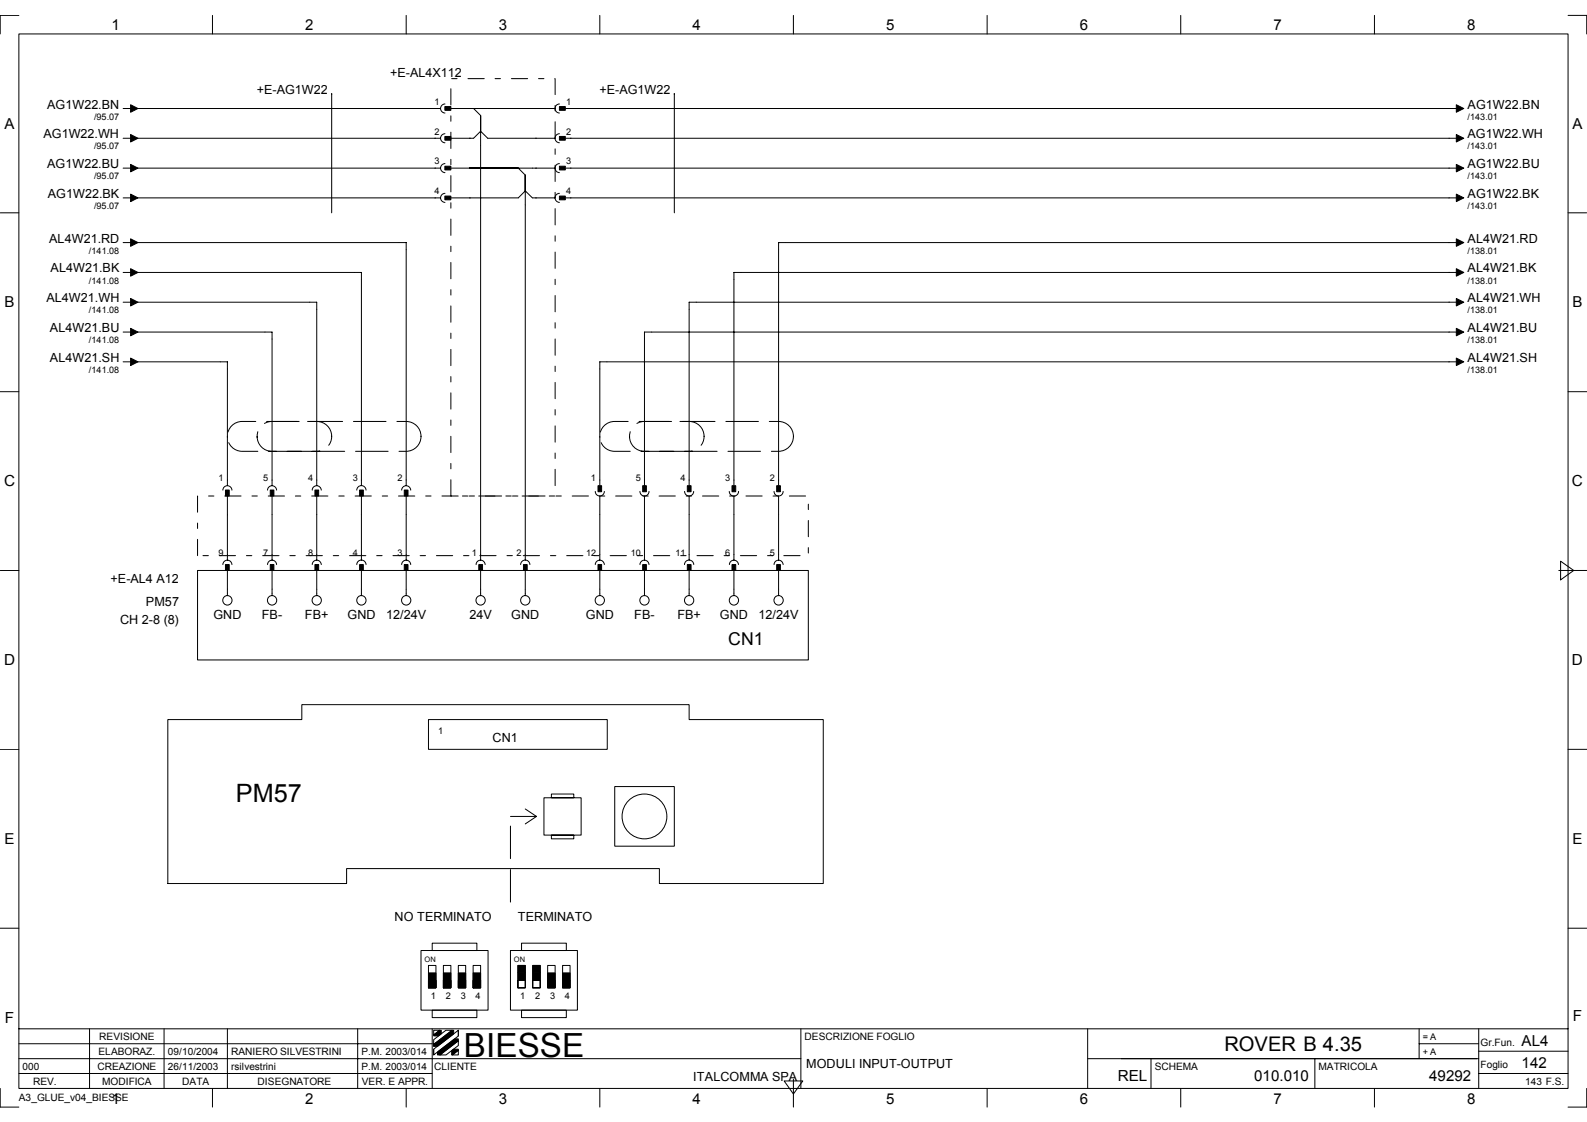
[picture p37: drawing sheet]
<svg xmlns="http://www.w3.org/2000/svg" width="297mm" height="210mm" viewBox="0 0 297 210" stroke-linecap="round" stroke-linejoin="round" font-family="sans-serif">
<defs><g id="words">
<text font-size="6.2" x="86.8" y="197.7">BIESSE</text>
<text font-size="4.7" x="44.2" y="149.9">PM57</text>
<text font-size="3.8" x="229.2" y="196.7">ROVER B 4.35</text>
<text font-size="3.3" x="136.3" y="120.7">CN1</text>
<g font-size="2.9">
<text x=".8" y="91">C</text>
<text x="294.2" y="91">C</text>
<text x=".8" y="124.4">D</text>
<text x="294.2" y="124.4">D</text>
<text x=".9" y="191.3">F</text>
<text x="294.4" y="191">F</text>
<text x="209.2" y="202.2">REL</text>
</g>
<g font-size="2.8">
<text x="20.9" y="5.7">1</text>
<text x="57.1" y="5.7">2</text>
<text x="93.4" y="5.7">3</text>
<text x="129.6" y="5.7">4</text>
<text x="165.8" y="5.7">5</text>
<text x="202.1" y="5.7">6</text>
<text x="238.3" y="5.7">7</text>
<text x="274.6" y="5.7">8</text>
<text x=".8" y="24.1">A</text>
<text x="294.3" y="24.1">A</text>
<text x=".8" y="57.5">B</text>
<text x="294.3" y="57.5">B</text>
<text x=".8" y="157.9">E</text>
<text x="294.3" y="157.9">E</text>
<text x="284.8" y="195.6">AL4</text>
<text x="234.7" y="202.2">010.010</text>
<text x="267.5" y="202.2">49292</text>
<text x="284.8" y="199.8">142</text>
<text x="20.9" y="206.5">1</text>
<text x="57.1" y="206.5">2</text>
<text x="93.4" y="206.5">3</text>
<text x="129.6" y="206.5">4</text>
<text x="165.8" y="206.5">5</text>
<text x="202.1" y="206.5">6</text>
<text x="238.3" y="206.5">7</text>
<text x="274.6" y="206.5">8</text>
</g>
<g font-size="2.4">
<text x="48" y="17.5">+E-AG1W22</text>
<text x="73" y="14.4">+E-AL4X112</text>
<text x="112.2" y="17.5">+E-AG1W22</text>
<text x="8.8" y="20.3">AG1W22.BN</text>
<text x="274.7" y="20.3">AG1W22.BN</text>
<text x="8.1" y="25.9">AG1W22.WH</text>
<text x="274.7" y="25.9">AG1W22.WH</text>
<text x="8.8" y="31.5">AG1W22.BU</text>
<text x="274.7" y="31.5">AG1W22.BU</text>
<text x="8.9" y="37">AG1W22.BK</text>
<text x="274.7" y="37">AG1W22.BK</text>
<text x="9.2" y="45.4">AL4W21.RD</text>
<text x="274.7" y="45.4">AL4W21.RD</text>
<text x="9.5" y="51">AL4W21.BK</text>
<text x="274.7" y="51">AL4W21.BK</text>
<text x="8.7" y="56.5">AL4W21.WH</text>
<text x="274.7" y="56.5">AL4W21.WH</text>
<text x="9.3" y="62.1">AL4W21.BU</text>
<text x="274.7" y="62.1">AL4W21.BU</text>
<text x="9.3" y="67.7">AL4W21.SH</text>
<text x="274.7" y="67.7">AL4W21.SH</text>
<text x="20.7" y="109.2">+E-AL4 A12</text>
<text x="27.3" y="113.3">PM57</text>
<text x="22.5" y="116.8">CH 2-8 (8)</text>
<text x="39.9" y="115.8">GND</text>
<text x="49" y="115.8">FB-</text>
<text x="57.1" y="115.8">FB+</text>
<text x="65" y="115.8">GND</text>
<text x="72.3" y="115.8">12/24V</text>
<text x="87.9" y="115.8">24V</text>
<text x="95.7" y="115.8">GND</text>
<text x="109.6" y="115.8">GND</text>
<text x="118.7" y="115.8">FB-</text>
<text x="126.8" y="115.8">FB+</text>
<text x="134.7" y="115.8">GND</text>
<text x="142" y="115.8">12/24V</text>
<text x="92.2" y="138.8">CN1</text>
<text x="73.9" y="172.3">NO TERMINATO</text>
<text x="96.9" y="172.3">TERMINATO</text>
<text x="129.8" y="202.2">ITALCOMMA SPA</text>
<text x="150.9" y="199.7">MODULI INPUT-OUTPUT</text>
</g>
<g font-size="1.9">
<text x="18.4" y="197.4">ELABORAZ.</text>
<text x="18.6" y="194.6">REVISIONE</text>
<text x="31.4" y="197.4">09/10/2004</text>
<text x="43.3" y="197.4">RANIERO SILVESTRINI</text>
<text x="67.6" y="197.4">P.M. 2003/014</text>
<text x="150.6" y="194.6">DESCRIZIONE FOGLIO</text>
<text x="277.1" y="195.6">Gr.Fun.</text>
<text x="4.2" y="200.1">000</text>
<text x="6.2" y="202.9">REV.</text>
<text x="18.2" y="200.1">CREAZIONE</text>
<text x="19.1" y="202.9">MODIFICA</text>
<text x="31.4" y="200.1">26/11/2003</text>
<text x="34.1" y="202.9">DATA</text>
<text x="43.3" y="200.1">rsilvestrini</text>
<text x="48.2" y="202.9">DISEGNATORE</text>
<text x="67.6" y="200.1">P.M. 2003/014</text>
<text x="67.7" y="202.9">VER. E APPR.</text>
<text x="81.3" y="200.1">CLIENTE</text>
<text x="216.1" y="200.1">SCHEMA</text>
<text x="246.8" y="200.1">MATRICOLA</text>
<text x="277.1" y="199.8">Foglio</text>
<text x="285.5" y="202.9">143 F.S.</text>
<text x="3.5" y="206.1">A3_GLUE_v04_BIESSE</text>
</g>
<g font-size="1.7">
<text x="17.6" y="22.4">/95.07</text>
<text x="81.3" y="19.6">1</text>
<text x="106" y="19.6">1</text>
<text x="274.7" y="22.4">/143.01</text>
<text x="17.6" y="28">/95.07</text>
<text x="81.3" y="25.2">2</text>
<text x="106" y="25.2">2</text>
<text x="274.7" y="28">/143.01</text>
<text x="17.6" y="33.5">/95.07</text>
<text x="81.3" y="30.8">3</text>
<text x="106" y="30.8">3</text>
<text x="274.7" y="33.5">/143.01</text>
<text x="17.6" y="39.1">/95.07</text>
<text x="81.3" y="36.3">4</text>
<text x="106" y="36.3">4</text>
<text x="274.7" y="39.1">/143.01</text>
<text x="16.7" y="47.5">/141.08</text>
<text x="274.7" y="47.5">/138.01</text>
<text x="16.7" y="53.1">/141.08</text>
<text x="274.7" y="53.1">/138.01</text>
<text x="16.7" y="58.6">/141.08</text>
<text x="274.7" y="58.6">/138.01</text>
<text x="16.7" y="64.2">/141.08</text>
<text x="274.7" y="64.2">/138.01</text>
<text x="16.7" y="69.8">/141.08</text>
<text x="274.7" y="69.8">/138.01</text>
<text x="40.9" y="90">1</text>
<text x="49.3" y="90">5</text>
<text x="57.7" y="90">4</text>
<text x="66" y="90">3</text>
<text x="74.4" y="90">2</text>
<text x="110.6" y="90">1</text>
<text x="119" y="90">5</text>
<text x="127.4" y="90">4</text>
<text x="135.7" y="90">3</text>
<text x="144.1" y="90">2</text>
<text x="40.9" y="103.9">9</text>
<text x="49.3" y="103.9">7</text>
<text x="57.7" y="103.9">8</text>
<text x="66" y="103.9">4</text>
<text x="74.4" y="103.9">3</text>
<text x="88.3" y="103.9">1</text>
<text x="96.7" y="103.9">2</text>
<text x="109.7" y="103.9">12</text>
<text x="118" y="103.9">10</text>
<text x="126.4" y="103.9">11</text>
<text x="135.7" y="103.9">6</text>
<text x="144.1" y="103.9">5</text>
<text x="82" y="137.4">1</text>
<text x="80.6" y="186.9">1</text>
<text x="83.4" y="186.9">2</text>
<text x="86.2" y="186.9">3</text>
<text x="89" y="186.9">4</text>
<text x="97.4" y="186.9">1</text>
<text x="100.2" y="186.9">2</text>
<text x="103" y="186.9">3</text>
<text x="105.7" y="186.9">4</text>
<text x="266.3" y="194.6">= A</text>
<text x="266.3" y="197.4">+ A</text>
</g>
<g font-size="1.4">
<text x="79.5" y="179.9">ON</text>
<text x="96.2" y="179.9">ON</text>
</g>
</g></defs>
<g fill="none" stroke="#000" stroke-width=".19">
<path d="M3.5 6.3h290v197.3h-290zM3.5 2.9h-3.5v3.4M39.8 2.9v3.4M62.1 17.5h.1M62.1 17.5v22.3M76 2.9v3.4M83.3 19.5a.85 .85 0 0 0-.8 .8 .85 .85 0 0 0 .8 .8M104.7 19.5a.85 .85 0 0 0-.8 .8 .85 .85 0 0 0 .8 .8M112.3 2.9v3.4M126.2 17.5h.1M126.2 17.5v22.3M148.5 2.9v3.4"/>
<path d="M184.8 2.9v3.4M221 2.9v3.4M257.3 2.9v3.4M293.5 2.9h3.5v3.4M0 39.8h3.5M23 20.3h2.1M23 25.9h2.1M23 31.5h2.1M23 37h2.1M25.8 20.3h56.6M25.8 25.9h56.6M25.8 31.5h56.6"/>
<path d="M25.8 37h56.6M83.3 25a.85 .85 0 0 0-.8 .9 .85 .85 0 0 0 .8 .8M83.3 30.6a.85 .85 0 0 0-.8 .9 .85 .85 0 0 0 .8 .8M83.3 36.2a.85 .85 0 0 0-.8 .8 .85 .85 0 0 0 .8 .9M84.4 20.3h4.2M84.4 25.9h4.2l1.4-1.3 1.3 1.3h12.6M84.4 31.5h12.6M84.4 37h12.6l1.3-1.3 1.3 1.3h4.3M88.6 20.3h-.7h.7M97 31.5h-9.1h9.1M103.9 20.3h-15.3l1.4 1.3v83.2M103.9 31.5h-6.9l1.3 1.3v72"/>
<path d="M104.7 25a.85 .85 0 0 0-.8 .9 .85 .85 0 0 0 .8 .8M104.7 30.6a.85 .85 0 0 0-.8 .9 .85 .85 0 0 0 .8 .8M104.7 36.2a.85 .85 0 0 0-.8 .8 .85 .85 0 0 0 .8 .9M105.9 20.3h167.4M105.9 25.9h167.4M105.9 31.5h167.4M105.9 37h167.4M293.5 39.8h3.5M23 45.4h2.1M23 51h2.1M23 56.5h2.1M25.8 45.4h50.2v45.4"/>
<path d="M25.8 56.5h33.5v34.3M25.8 51h41.8v39.8M273.3 56.5h-144.3v34.3M273.3 51h-135.9v39.8M273.3 45.4h-127.6v45.4M0 73.3h3.5M23 62.1h2.1M23 67.7h2.1M25.8 67.7h16.8v23.1M25.8 62.1h25.1v28.7M273.3 67.7h-161v23.1M273.3 62.1h-152.7v28.7"/>
<path d="M293.5 73.3h3.5M41.7 91.7a.85 .85 0 0 1 .9-.8 .85 .85 0 0 1 .8 .8M42.6 92.8v12M50.1 91.7a.85 .85 0 0 1 .8-.8 .85 .85 0 0 1 .9 .8M50.9 92.8v12M58.4 91.7a.85 .85 0 0 1 .9-.8 .85 .85 0 0 1 .8 .8M59.3 92.8v12M66.8 91.7a.87 .87 0 0 1 .8-.9 .87 .87 0 0 1 .9 .9M67.6 92.8v12M75.2 91.7a.85 .85 0 0 1 .8-.8 .85 .85 0 0 1 .9 .8M76 92.8v12M111.4 91.9a.85 .85 0 0 0 .9 .9 .85 .85 0 0 0 .8-.9"/>
<path d="M112.3 92.8v12M119.8 91.9a.85 .85 0 0 0 .8 .9 .85 .85 0 0 0 .9-.9M120.6 92.8v12M128.1 91.9a.85 .85 0 0 0 .9 .9 .85 .85 0 0 0 .8-.9M129 92.8v12M136.5 91.9a.87 .87 0 0 0 .9 .9 .87 .87 0 0 0 .8-.9M137.4 92.8v12M144.9 91.9a.85 .85 0 0 0 .8 .9 .85 .85 0 0 0 .9-.9M145.7 92.8v12M0 106.7h3.5M37 106.7h114.3v16.8h-114.3zM41.7 105.6a.85 .85 0 0 1 .9-.8 .85 .85 0 0 1 .8 .8"/>
<path d="M42.6 106.7v4.7M50.1 105.6a.85 .85 0 0 1 .8-.8 .85 .85 0 0 1 .9 .8M50.9 106.7v4.7M58.4 105.6a.85 .85 0 0 1 .9-.8 .85 .85 0 0 1 .8 .8M59.3 106.7v4.7M66.8 105.6a.87 .87 0 0 1 .8-.8 .87 .87 0 0 1 .9 .8M67.6 106.7v4.7M75.2 105.6a.85 .85 0 0 1 .8-.8 .85 .85 0 0 1 .9 .8M76 106.7v4.7M89.1 105.6a.85 .85 0 0 1 .9-.8 .85 .85 0 0 1 .8 .8M90 106.7v4.7M97.4 105.6a.87 .87 0 0 1 .9-.8 .87 .87 0 0 1 .9 .8"/>
<path d="M98.3 106.7v4.7M111.4 105.6a.85 .85 0 0 1 .9-.8 .85 .85 0 0 1 .8 .8M112.3 106.7v4.7M119.8 105.6a.85 .85 0 0 1 .8-.8 .85 .85 0 0 1 .9 .8M120.6 106.7v4.7M128.1 105.6a.87 .87 0 0 1 .9-.8 .87 .87 0 0 1 .9 .8M129 106.7v4.7M136.5 105.6a.85 .85 0 0 1 .9-.8 .85 .85 0 0 1 .8 .8M137.4 106.7v4.7M144.9 105.6a.85 .85 0 0 1 .8-.8 .85 .85 0 0 1 .9 .8M145.7 106.7v4.7M291.8 106.7h5.2"/>
<path d="M292.1 105l2.5 1.7-2.5 1.8zM31.4 134.6h25.1v-2.8h72.5v2.8h25.1v30.7h-30.7v-2.8h-58.5v2.8h-33.5zM80.2 134.6h33.5v5.6h-33.5zM0 140.2h3.5M101.8 149.2h7v7h-7zM103.2 148.5h4.2v.7h-4.2zM103.2 156.2h4.2v.7h-4.2zM115.1 147.2h11.1v11.1h-11.1zM293.5 140.2h3.5M0 173.7h3.5M78.8 177.8h12.6v11.2h-12.6zM80.9 176.4h8.4v1.4h-8.4z"/>
<path d="M95.5 177.8h12.6v11.2h-12.6zM97.6 176.4h8.4v1.4h-8.4zM293.5 173.7h3.5M3.5 192.5h290M3.5 198.1h146.4M3.5 195.3h77.4M16.8 192.5v11.1M30.7 192.5v11.1M42.6 192.5v11.1M66.9 192.5v11.1M80.2 180.6h1.4v4.2h-1.4v-1.4h1.4v1.4h-1.4zM80.9 189h8.4v1.4h-8.4z"/>
<path d="M80.9 192.5v11.1M81.2 196.3l4.6-3.6v1.1l-4.6 3.6zM81.2 194.5l2.3-1.8h1.1l-3.4 2.7zM81.2 192.7h1.1l-1.1 .9zM81.2 195.4v.3M81.2 196.3v1M82.3 197.4l3.5-2.7v.9l-2.3 1.8zM83 180.6h1.4v4.2h-1.4v-1.4h1.4v1.4h-1.4zM84.7 197.4l1.1-.9v.9zM85.8 180.6h1.4v4.2h-1.4zM85.8 183.4h1.4v1.4h-1.4zM85.8 192.7v1.1"/>
<path d="M88.6 180.6h1.4v4.2h-1.4v-1.4h1.4v1.4h-1.4zM96.9 180.6h1.4v4.2h-1.4v-1.4h1.4v1.4h-1.4zM97.6 189h8.4v1.4h-8.4zM99.7 180.6h1.4v4.2h-1.4v-1.4h1.4v1.4h-1.4zM102.5 183.4h1.4v1.4h-1.4zM102.5 180.6h1.4v4.2h-1.4zM105.3 180.6h1.4v4.2h-1.4zM105.3 183.4h1.4v1.4h-1.4zM149.9 192.5v11.1M203.6 198.1h73.2M203.6 192.5v11.1M215.4 198.1v5.5"/>
<path d="M246.1 198.1v5.5M265.6 195.3h11.2M265.6 192.5v5.6M276.8 192.5v11.1M276.8 196.7h16.7M0 203.6v3.5h3.5M3.5 200.8h77.4M39.8 203.6v3.5M76 203.6v3.5M112.3 203.6v3.5M146.8 202.2h3.5l-1.8 2.5zM148.5 201.9v5.2"/>
<path d="M184.8 203.6v3.5M221 203.6v3.5M257.3 203.6v3.5M276.8 200.8h16.7M297 203.6v3.5h-3.5"/>
<circle cx="42.6" cy="112.3" r=".88"/>
<circle cx="50.9" cy="112.3" r=".88"/>
<circle cx="59.3" cy="112.3" r=".88"/>
<circle cx="67.6" cy="112.3" r=".88"/>
<circle cx="76" cy="112.3" r=".88"/>
<circle cx="89.9" cy="112.3" r=".88"/>
<circle cx="98.3" cy="112.3" r=".88"/>
<circle cx="112.3" cy="112.3" r=".88"/>
<circle cx="120.6" cy="112.3" r=".88"/>
<circle cx="129" cy="112.3" r=".88"/>
<circle cx="137.4" cy="112.3" r=".88"/>
<circle cx="145.7" cy="112.3" r=".88"/>
<circle cx="120.6" cy="152.7" r="4.2"/>
</g>
<g fill="#000" stroke="#000" stroke-width=".19">
<path d="M24.4 19.6l1.4 .7-1.4 .7z" fill-rule="evenodd"/>
<path d="M83.3 19.9h1.1v.7h-1.1z" fill-rule="evenodd"/>
<path d="M104.7 19.9h1.1v.7h-1.1z" fill-rule="evenodd"/>
<path d="M272.6 19.6l1.4 .7-1.4 .7z" fill-rule="evenodd"/>
<path d="M24.4 25.2l1.4 .7-1.4 .7z" fill-rule="evenodd"/>
<path d="M24.4 30.8l1.4 .7-1.4 .7z" fill-rule="evenodd"/>
<path d="M24.4 36.3l1.4 .7-1.4 .7z" fill-rule="evenodd"/>
<path d="M83.3 25.5h1.1v.7h-1.1z" fill-rule="evenodd"/>
<path d="M83.3 31.1h1.1v.7h-1.1z" fill-rule="evenodd"/>
<path d="M83.3 36.7h1.1v.7h-1.1z" fill-rule="evenodd"/>
<path d="M104.7 25.5h1.1v.7h-1.1z" fill-rule="evenodd"/>
<path d="M104.7 31.1h1.1v.7h-1.1z" fill-rule="evenodd"/>
<path d="M104.7 36.7h1.1v.7h-1.1z" fill-rule="evenodd"/>
<path d="M272.6 25.2l1.4 .7-1.4 .7z" fill-rule="evenodd"/>
<path d="M272.6 30.8l1.4 .7-1.4 .7z" fill-rule="evenodd"/>
<path d="M272.6 36.3l1.4 .7-1.4 .7z" fill-rule="evenodd"/>
<path d="M24.4 44.7l1.4 .7-1.4 .7z" fill-rule="evenodd"/>
<path d="M24.4 50.3l1.4 .7-1.4 .7z" fill-rule="evenodd"/>
<path d="M24.4 55.8l1.4 .7-1.4 .7z" fill-rule="evenodd"/>
<path d="M272.6 44.7l1.4 .7-1.4 .7z" fill-rule="evenodd"/>
<path d="M272.6 50.3l1.4 .7-1.4 .7z" fill-rule="evenodd"/>
<path d="M272.6 55.8l1.4 .7-1.4 .7z" fill-rule="evenodd"/>
<path d="M24.4 61.4l1.4 .7-1.4 .7z" fill-rule="evenodd"/>
<path d="M24.4 67l1.4 .7-1.4 .7z" fill-rule="evenodd"/>
<path d="M272.6 61.4l1.4 .7-1.4 .7z" fill-rule="evenodd"/>
<path d="M272.6 67l1.4 .7-1.4 .7z" fill-rule="evenodd"/>
<path d="M42.2 91.7h.7v1.1h-.7z" fill-rule="evenodd"/>
<path d="M50.6 91.7h.7v1.1h-.7z" fill-rule="evenodd"/>
<path d="M58.9 91.7h.7v1.1h-.7z" fill-rule="evenodd"/>
<path d="M67.3 91.7h.7v1.1h-.7z" fill-rule="evenodd"/>
<path d="M75.7 91.7h.7v1.1h-.7z" fill-rule="evenodd"/>
<path d="M111.9 90.9h.7v1.1h-.7z" fill-rule="evenodd"/>
<path d="M120.3 90.9h.7v1.1h-.7z" fill-rule="evenodd"/>
<path d="M128.6 90.9h.7v1.1h-.7z" fill-rule="evenodd"/>
<path d="M137 90.9h.7v1.1h-.7z" fill-rule="evenodd"/>
<path d="M145.4 90.9h.7v1.1h-.7z" fill-rule="evenodd"/>
<path d="M42.2 105.6h.7v1.1h-.7z" fill-rule="evenodd"/>
<path d="M50.6 105.6h.7v1.1h-.7z" fill-rule="evenodd"/>
<path d="M58.9 105.6h.7v1.1h-.7z" fill-rule="evenodd"/>
<path d="M67.3 105.6h.7v1.1h-.7z" fill-rule="evenodd"/>
<path d="M75.7 105.6h.7v1.1h-.7z" fill-rule="evenodd"/>
<path d="M89.6 105.6h.7v1.1h-.7z" fill-rule="evenodd"/>
<path d="M98 105.6h.7v1.1h-.7z" fill-rule="evenodd"/>
<path d="M111.9 105.6h.7v1.1h-.7z" fill-rule="evenodd"/>
<path d="M120.3 105.6h.7v1.1h-.7z" fill-rule="evenodd"/>
<path d="M128.6 105.6h.7v1.1h-.7z" fill-rule="evenodd"/>
<path d="M137 105.6h.7v1.1h-.7z" fill-rule="evenodd"/>
<path d="M145.4 105.6h.7v1.1h-.7z" fill-rule="evenodd"/>
<path d="M81.2 193.6l1.1-.9h.3v.7l-.5 .4h-.9z" fill-rule="evenodd"/>
<path d="M80.2 182h1.4v1.4h-1.4z" fill-rule="evenodd"/>
<path d="M80.2 183.4h1.4v1.4h-1.4z" fill-rule="evenodd"/>
<path d="M81.9 196.8l3.2-2.4h.7v.3l-3.5 2.7h-.4z" fill-rule="evenodd"/>
<path d="M83 182h1.4v1.4h-1.4z" fill-rule="evenodd"/>
<path d="M83 183.4h1.4v1.4h-1.4z" fill-rule="evenodd"/>
<path d="M81.2 195.4l3.4-2.7h.3v.7l-3 2.3h-.7z" fill-rule="evenodd"/>
<path d="M84.5 196.6l.4-.3h.9v.2l-1.1 .9h-.2z" fill-rule="evenodd"/>
<path d="M85.8 182h1.4v1.4h-1.4z" fill-rule="evenodd"/>
<path d="M85.8 183.4h1.4v1.4h-1.4z" fill-rule="evenodd"/>
<path d="M88.6 182h1.4v1.4h-1.4z" fill-rule="evenodd"/>
<path d="M88.6 183.4h1.4v1.4h-1.4z" fill-rule="evenodd"/>
<path d="M96.9 180.6h1.4v1.4h-1.4z" fill-rule="evenodd"/>
<path d="M96.9 182h1.4v1.4h-1.4z" fill-rule="evenodd"/>
<path d="M99.7 180.6h1.4v1.4h-1.4z" fill-rule="evenodd"/>
<path d="M99.7 182h1.4v1.4h-1.4z" fill-rule="evenodd"/>
<path d="M102.5 182h1.4v1.4h-1.4z" fill-rule="evenodd"/>
<path d="M102.5 183.4h1.4v1.4h-1.4z" fill-rule="evenodd"/>
<path d="M105.3 182h1.4v1.4h-1.4z" fill-rule="evenodd"/>
<path d="M105.3 183.4h1.4v1.4h-1.4z" fill-rule="evenodd"/>
</g>
<path d="M84.4 92.8v-78.1h19.5v78.1h-19.5M37 103.9v-11.1h114.3v11.1h-114.3" fill="none" stroke="#000" stroke-width=".19" stroke-dasharray="3 2 1 2"/>
<path d="M43.6 79.5l1.1-.6 .6-.1h30.7a2.79 2.79 0 0 1 2.8 2.8 2.79 2.79 0 0 1-2.8 2.8h-30.7a2.8 2.8 0 0 1-2.6-1.8 2.8 2.8 0 0 1 .9-3.1zM49.2 79.5l1.1-.6 .6-.1h8.4a2.79 2.79 0 0 1 2.8 2.8 2.79 2.79 0 0 1-2.8 2.8h-8.4a2.8 2.8 0 0 1-2.6-1.8 2.8 2.8 0 0 1 .9-3.1zM112.9 79.9a2.76 2.76 0 0 1 2.1-1.1h30.7a2.79 2.79 0 0 1 2.8 2.8 2.79 2.79 0 0 1-2.8 2.8h-30.7a2.8 2.8 0 0 1-2.5-1.6 2.8 2.8 0 0 1 .4-2.9zM118.4 79.9a2.76 2.76 0 0 1 2.2-1.1h8.4a2.79 2.79 0 0 1 2.8 2.8 2.79 2.79 0 0 1-2.8 2.8h-8.4a2.8 2.8 0 0 1-2.5-1.6 2.8 2.8 0 0 1 .3-2.9zM42.6 81.6h.1M48.1 81.6h.1M112.3 81.6h.1M117.8 81.6h.1M95.5 152.7h4.9M98.3 154.1l2.1-1.4M100.4 152.7l-2.1-1.4M95.5 168.8v-16.1" fill="none" stroke="#000" stroke-width=".19" stroke-dasharray="6.1 2"/>
<use href="#words"/>
</svg>
